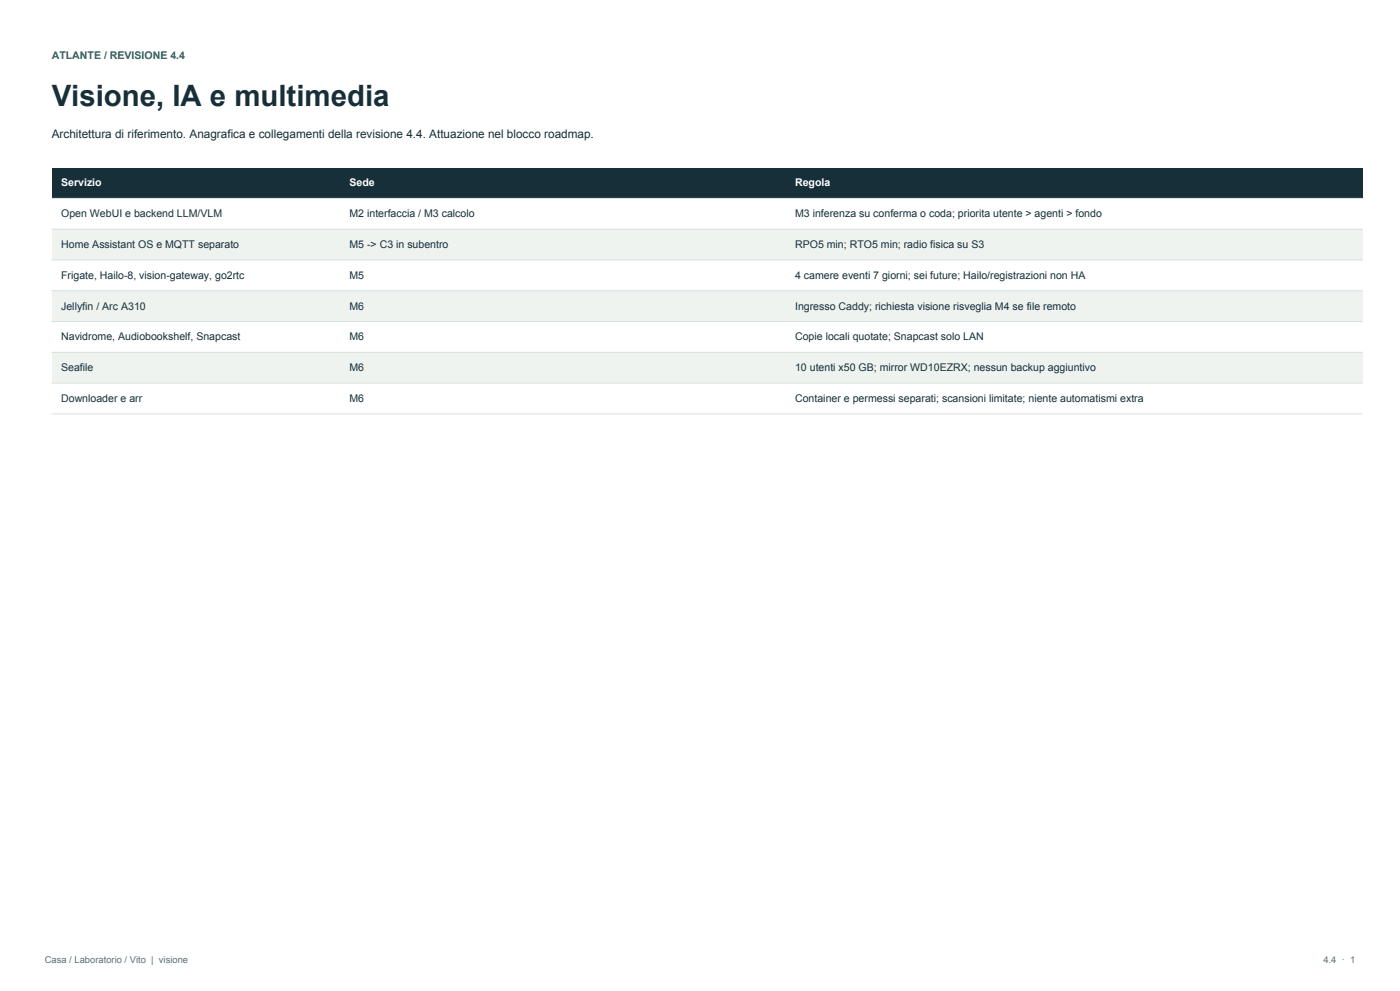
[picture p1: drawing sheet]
<svg xmlns="http://www.w3.org/2000/svg" width="420mm" height="297mm" viewBox="0 0 420 297" stroke-linecap="round" stroke-linejoin="round" font-family="sans-serif">
<defs><g id="words">
<text font-size="8.8" fill="#172f39" x="15.5" y="31.8">Visione, IA e multimedia</text>
<text font-size="3.5" fill="#172f39" x="15.5" y="41.2">Architettura di riferimento. Anagrafica e collegamenti della revisione 4.4. Attuazione nel blocco roadmap.</text>
<text font-size="3.2" fill="#167367" x="15.5" y="17.6">ATLANTE / REVISIONE 4.4</text>
<g font-size="3.2" fill="#fff">
<text x="18.3" y="55.9">Servizio</text>
<text x="104.8" y="55.9">Sede</text>
<text x="238.5" y="55.9">Regola</text>
</g>
<g font-size="3.2" fill="#172f39">
<text x="18.3" y="65.1">Open WebUI e backend LLM/VLM</text>
<text x="104.8" y="65.1">M2 interfaccia / M3 calcolo</text>
<text x="238.5" y="65.1">M3 inferenza su conferma o coda; priorita utente &gt; agenti &gt; fondo</text>
<text x="18.3" y="74.3">Home Assistant OS e MQTT separato</text>
<text x="104.8" y="74.3">M5 -&gt; C3 in subentro</text>
<text x="238.5" y="74.3">RPO5 min; RTO5 min; radio fisica su S3</text>
<text x="18.3" y="83.6">Frigate, Hailo-8, vision-gateway, go2rtc</text>
<text x="104.8" y="83.6">M5</text>
<text x="238.5" y="83.6">4 camere eventi 7 giorni; sei future; Hailo/registrazioni non HA</text>
<text x="18.3" y="92.8">Jellyfin / Arc A310</text>
<text x="104.8" y="92.8">M6</text>
<text x="238.5" y="92.8">Ingresso Caddy; richiesta visione risveglia M4 se file remoto</text>
<text x="18.3" y="102">Navidrome, Audiobookshelf, Snapcast</text>
<text x="104.8" y="102">M6</text>
<text x="238.5" y="102">Copie locali quotate; Snapcast solo LAN</text>
<text x="18.3" y="111.2">Seafile</text>
<text x="104.8" y="111.2">M6</text>
<text x="238.5" y="111.2">10 utenti x50 GB; mirror WD10EZRX; nessun backup aggiuntivo</text>
<text x="18.3" y="120.5">Downloader e arr</text>
<text x="104.8" y="120.5">M6</text>
<text x="238.5" y="120.5">Container e permessi separati; scansioni limitate; niente automatismi extra</text>
</g>
<g font-size="2.8" fill="#597079">
<text x="13.4" y="288.5">Casa / Laboratorio / Vito | visione</text>
<text x="397" y="288.5">4.4 · 1</text>
</g>
</g></defs>
<path d="M15.5 50.2h393.2v9.3h-393.2z" fill-rule="evenodd" fill="#172f39"/>
<path d="M15.5 59.5h393.2v9.2h-393.2z" fill-rule="evenodd" fill="#fff"/>
<path d="M15.5 68.7h393.2v9.2h-393.2z" fill-rule="evenodd" fill="#eef3ef"/>
<path d="M15.5 77.9h393.2v9.2h-393.2z" fill-rule="evenodd" fill="#fff"/>
<path d="M15.5 87.1h393.2v9.3h-393.2z" fill-rule="evenodd" fill="#eef3ef"/>
<path d="M15.5 96.4h393.2v9.2h-393.2z" fill-rule="evenodd" fill="#fff"/>
<path d="M15.5 105.6h393.2v9.2h-393.2z" fill-rule="evenodd" fill="#eef3ef"/>
<path d="M15.5 114.8h393.2v9.2h-393.2z" fill-rule="evenodd" fill="#fff"/>
<path d="M15.5 59.5h393.2M15.5 68.7h393.2M15.5 77.9h393.2M15.5 87.1h393.2M15.5 96.4h393.2M15.5 105.6h393.2M15.5 114.8h393.2M15.5 124h393.2" fill="none" stroke="#d7e0de" stroke-width=".3"/>
<use href="#words"/>
</svg>
